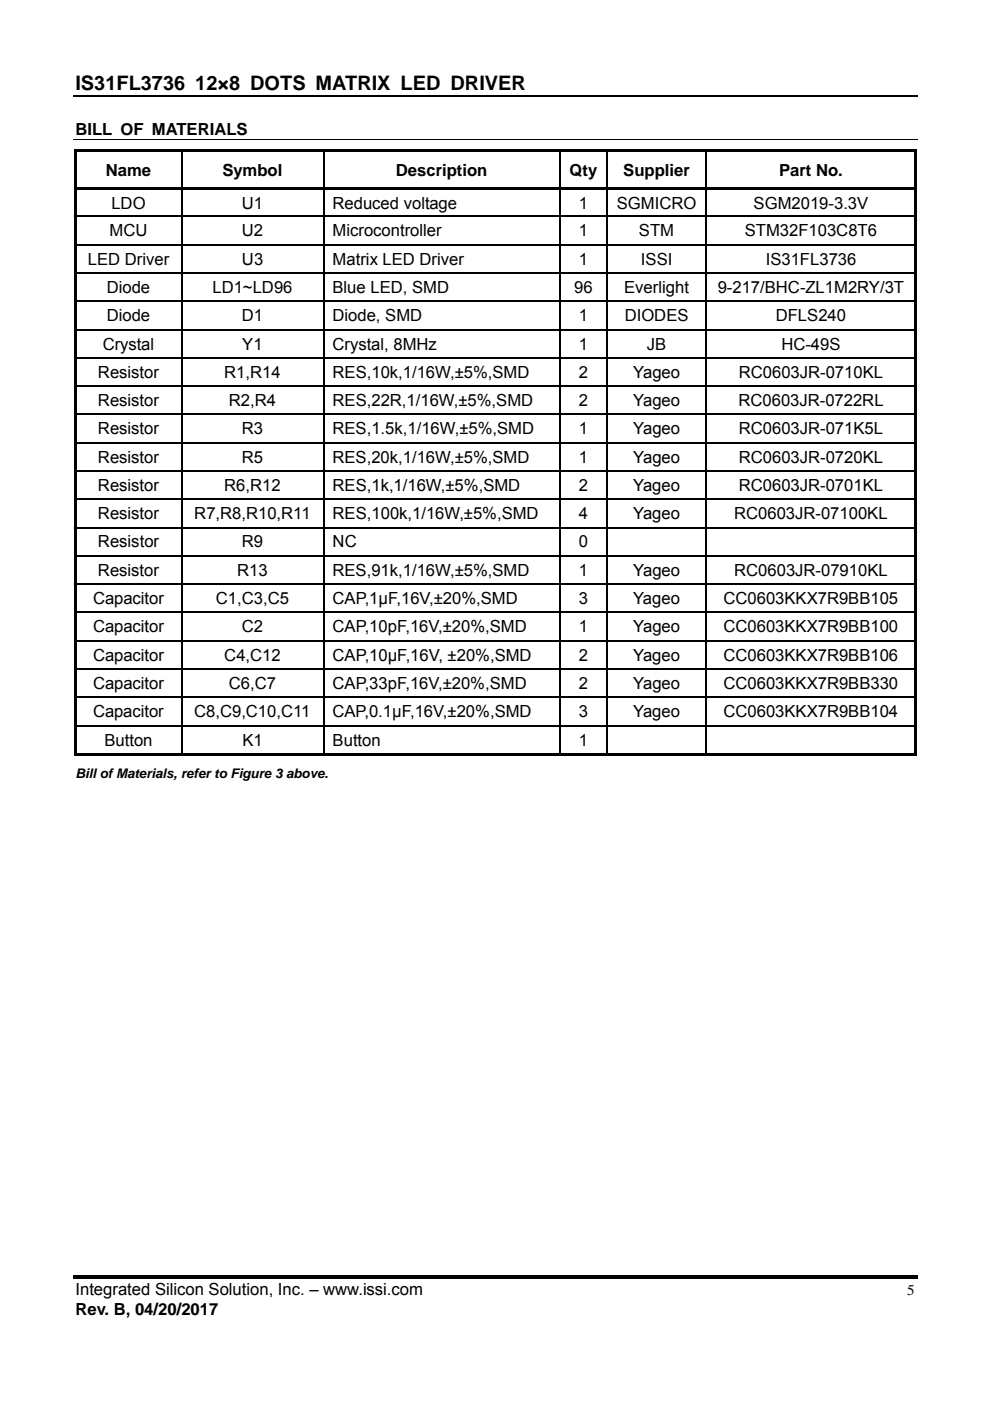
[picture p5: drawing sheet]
<svg xmlns="http://www.w3.org/2000/svg" width="210mm" height="297mm" viewBox="0 0 210 297" stroke-linecap="round" stroke-linejoin="round" font-family="sans-serif">
<defs><g id="words">
<text font-size="4.2" x="16" y="19">IS31FL3736 12×8 DOTS MATRIX LED DRIVER</text>
<g font-size="3.5">
<text x="16" y="28.7">BILL OF MATERIALS</text>
<text x="22.4" y="37.3">Name</text>
<text x="47.2" y="37.3">Symbol</text>
<text x="84" y="37.3">Description</text>
<text x="120.8" y="37.3">Qty</text>
<text x="132.2" y="37.3">Supplier</text>
<text x="165.2" y="37.3">Part No.</text>
<text x="23.6" y="44.3">LDO</text>
<text x="51.3" y="44.3">U1</text>
<text x="70.5" y="44.3">Reduced voltage</text>
<text x="122.8" y="44.3">1</text>
<text x="130.8" y="44.3">SGMICRO</text>
<text x="159.8" y="44.3">SGM2019-3.3V</text>
<text x="23.2" y="50.1">MCU</text>
<text x="51.3" y="50.1">U2</text>
<text x="70.5" y="50.1">Microcontroller</text>
<text x="122.8" y="50.1">1</text>
<text x="135.5" y="50.1">STM</text>
<text x="158" y="50.1">STM32F103C8T6</text>
<text x="18.6" y="56.1">LED Driver</text>
<text x="51.3" y="56.1">U3</text>
<text x="70.6" y="56.1">Matrix LED Driver</text>
<text x="122.8" y="56.1">1</text>
<text x="135.9" y="56.1">ISSI</text>
<text x="162.4" y="56.1">IS31FL3736</text>
<text x="22.6" y="62.1">Diode</text>
<text x="45.1" y="62.1">LD1~LD96</text>
<text x="70.5" y="62.1">Blue LED, SMD</text>
<text x="121.8" y="62.1">96</text>
<text x="132.4" y="62.1">Everlight</text>
<text x="152.2" y="62.1">9-217/BHC-ZL1M2RY/3T</text>
<text x="22.6" y="68.1">Diode</text>
<text x="51.3" y="68.1">D1</text>
<text x="70.5" y="68.1">Diode, SMD</text>
<text x="122.8" y="68.1">1</text>
<text x="132.5" y="68.1">DIODES</text>
<text x="164.5" y="68.1">DFLS240</text>
<text x="21.8" y="74.1">Crystal</text>
<text x="51.4" y="74.1">Y1</text>
<text x="70.5" y="74.1">Crystal, 8MHz</text>
<text x="122.8" y="74.1">1</text>
<text x="137.2" y="74.1">JB</text>
<text x="165.7" y="74.1">HC-49S</text>
<text x="20.8" y="80.1">Resistor</text>
<text x="47.6" y="80.1">R1,R14</text>
<text x="70.5" y="80.1">RES,10k,1/16W,±5%,SMD</text>
<text x="122.8" y="80.1">2</text>
<text x="134.3" y="80.1">Yageo</text>
<text x="156.7" y="80.1">RC0603JR-0710KL</text>
<text x="20.8" y="86.1">Resistor</text>
<text x="48.5" y="86.1">R2,R4</text>
<text x="70.5" y="86.1">RES,22R,1/16W,±5%,SMD</text>
<text x="122.8" y="86.1">2</text>
<text x="134.3" y="86.1">Yageo</text>
<text x="156.6" y="86.1">RC0603JR-0722RL</text>
<text x="20.8" y="92.1">Resistor</text>
<text x="51.3" y="92.1">R3</text>
<text x="70.5" y="92.1">RES,1.5k,1/16W,±5%,SMD</text>
<text x="122.8" y="92.1">1</text>
<text x="134.3" y="92.1">Yageo</text>
<text x="156.7" y="92.1">RC0603JR-071K5L</text>
<text x="20.8" y="98.1">Resistor</text>
<text x="51.3" y="98.1">R5</text>
<text x="70.5" y="98.1">RES,20k,1/16W,±5%,SMD</text>
<text x="122.8" y="98.1">1</text>
<text x="134.3" y="98.1">Yageo</text>
<text x="156.7" y="98.1">RC0603JR-0720KL</text>
<text x="20.8" y="104.1">Resistor</text>
<text x="47.6" y="104.1">R6,R12</text>
<text x="70.5" y="104.1">RES,1k,1/16W,±5%,SMD</text>
<text x="122.8" y="104.1">2</text>
<text x="134.3" y="104.1">Yageo</text>
<text x="156.7" y="104.1">RC0603JR-0701KL</text>
<text x="20.8" y="110.1">Resistor</text>
<text x="41.2" y="110.1">R7,R8,R10,R11</text>
<text x="70.6" y="110.1">RES,100k,1/16W,±5%,SMD</text>
<text x="122.8" y="110.1">4</text>
<text x="134.3" y="110.1">Yageo</text>
<text x="155.7" y="110.1">RC0603JR-07100KL</text>
<text x="20.8" y="116.1">Resistor</text>
<text x="51.3" y="116.1">R9</text>
<text x="70.6" y="116.1">NC</text>
<text x="122.8" y="116.1">0</text>
<text x="20.8" y="122.1">Resistor</text>
<text x="50.3" y="122.1">R13</text>
<text x="70.5" y="122.1">RES,91k,1/16W,±5%,SMD</text>
<text x="122.8" y="122.1">1</text>
<text x="134.3" y="122.1">Yageo</text>
<text x="155.7" y="122.1">RC0603JR-07910KL</text>
<text x="19.7" y="128.1">Capacitor</text>
<text x="45.8" y="128.1">C1,C3,C5</text>
<text x="70.5" y="128.1">CAP,1µF,16V,±20%,SMD</text>
<text x="122.8" y="128.1">3</text>
<text x="134.3" y="128.1">Yageo</text>
<text x="153.5" y="128.1">CC0603KKX7R9BB105</text>
<text x="19.7" y="134.1">Capacitor</text>
<text x="51.3" y="134.1">C2</text>
<text x="70.6" y="134.1">CAP,10pF,16V,±20%,SMD</text>
<text x="122.8" y="134.1">1</text>
<text x="134.3" y="134.1">Yageo</text>
<text x="153.5" y="134.1">CC0603KKX7R9BB100</text>
<text x="19.7" y="140.1">Capacitor</text>
<text x="47.6" y="140.1">C4,C12</text>
<text x="70.5" y="140.1">CAP,10µF,16V, ±20%,SMD</text>
<text x="122.8" y="140.1">2</text>
<text x="134.3" y="140.1">Yageo</text>
<text x="153.5" y="140.1">CC0603KKX7R9BB106</text>
<text x="19.7" y="146.1">Capacitor</text>
<text x="48.5" y="146.1">C6,C7</text>
<text x="70.5" y="146.1">CAP,33pF,16V,±20%,SMD</text>
<text x="122.8" y="146.1">2</text>
<text x="134.3" y="146.1">Yageo</text>
<text x="153.5" y="146.1">CC0603KKX7R9BB330</text>
<text x="19.7" y="152.1">Capacitor</text>
<text x="41.2" y="152.1">C8,C9,C10,C11</text>
<text x="70.5" y="152.1">CAP,0.1µF,16V,±20%,SMD</text>
<text x="122.8" y="152.1">3</text>
<text x="134.3" y="152.1">Yageo</text>
<text x="153.5" y="152.1">CC0603KKX7R9BB104</text>
<text x="22.1" y="158.1">Button</text>
<text x="51.4" y="158.1">K1</text>
<text x="70.6" y="158.1">Button</text>
<text x="122.8" y="158.1">1</text>
<text x="16" y="274.7">Integrated Silicon Solution, Inc. – www.issi.com</text>
<text x="16" y="278.7">Rev. B, 04/20/2017</text>
</g>
<text font-size="3.2" x="192.4" y="274.7">5</text>
<text font-size="2.8" x="16" y="165">Bill of Materials, refer to Figure 3 above.</text>
</g></defs>
<path d="M15.5 20.4h179" fill="none" stroke="#000" stroke-width=".34"/>
<g fill="#000">
<path d="M15.7 31.7h.6v.6h-.6zM15.7 31.7h134.5v.6h-134.5zM15.7 32.3h.6v7.5h-.6zM150.2 31.7h43.7v.6h-43.7zM150.2 39.8h43.7v.5h-43.7zM193.9 31.7h.5v.6h-.5zM193.9 32.3h.5v7.5h-.5zM15.7 39.8h134.5v.5h-134.5zM15.7 40.3h.6v5.5h-.6zM15.7 45.8h.6v.2h-.6zM15.7 46h.6v5.8h-.6zM15.7 51.8h.6v.2h-.6z"/>
<path d="M15.7 52h.6v5.7h-.6zM15.7 57.7h.6v.3h-.6zM38.4 45.8h.2v.2h-.2zM38.4 51.8h.2v.2h-.2zM38.4 57.7h.2v.3h-.2zM68.5 45.8h.3v.2h-.3zM68.5 51.8h.3v.2h-.3zM68.5 57.7h.3v.3h-.3zM118.6 45.8h.3v.2h-.3zM118.6 51.8h.3v.2h-.3zM118.6 57.7h.3v.3h-.3zM128.7 45.8h.2v.2h-.2z"/>
<path d="M128.7 51.8h.2v.2h-.2zM128.7 57.7h.2v.3h-.2zM149.7 45.8h.2v.2h-.2zM149.7 51.8h.2v.2h-.2zM149.7 57.7h.2v.3h-.2zM193.9 39.8h.5v.5h-.5zM193.9 40.3h.5v5.5h-.5zM193.9 45.8h.5v.2h-.5zM193.9 46h.5v5.8h-.5zM193.9 51.8h.5v.2h-.5zM193.9 52h.5v5.7h-.5zM193.9 57.7h.5v.3h-.5z"/>
<path d="M15.7 58h.6v5.8h-.6zM15.7 63.8h.6v.2h-.6zM15.7 64h.6v5.7h-.6zM15.7 69.7h.6v.3h-.6zM15.7 70h.6v5.7h-.6zM15.7 75.7h.6v.3h-.6zM38.4 63.8h.2v.2h-.2zM38.4 69.7h.2v.3h-.2zM38.4 75.7h.2v.3h-.2zM68.5 63.8h.3v.2h-.3zM68.5 69.7h.3v.3h-.3zM68.5 75.7h.3v.3h-.3z"/>
<path d="M118.6 63.8h.3v.2h-.3zM118.6 69.7h.3v.3h-.3zM118.6 75.7h.3v.3h-.3zM128.7 63.8h.2v.2h-.2zM128.7 69.7h.2v.3h-.2zM128.7 75.7h.2v.3h-.2zM149.7 63.8h.2v.2h-.2zM149.7 69.7h.2v.3h-.2zM149.7 75.7h.2v.3h-.2zM193.9 58h.5v5.8h-.5zM193.9 63.8h.5v.2h-.5zM193.9 64h.5v5.7h-.5z"/>
<path d="M193.9 69.7h.5v.3h-.5zM193.9 70h.5v5.7h-.5zM193.9 75.7h.5v.3h-.5zM15.7 76h.6v5.7h-.6zM15.7 81.7h.6v.3h-.6zM15.7 82h.6v5.7h-.6zM15.7 87.7h.6v.3h-.6zM15.7 88h.6v5.7h-.6zM15.7 93.7h.6v.3h-.6zM15.7 94h.6v5.7h-.6zM38.4 81.7h.2v.3h-.2zM38.4 87.7h.2v.3h-.2z"/>
<path d="M38.4 93.7h.2v.3h-.2zM68.5 81.7h.3v.3h-.3zM68.5 87.7h.3v.3h-.3zM68.5 93.7h.3v.3h-.3zM118.6 81.7h.3v.3h-.3zM118.6 87.7h.3v.3h-.3zM118.6 93.7h.3v.3h-.3zM128.7 81.7h.2v.3h-.2zM128.7 87.7h.2v.3h-.2zM128.7 93.7h.2v.3h-.2zM149.7 81.7h.2v.3h-.2zM149.7 87.7h.2v.3h-.2z"/>
<path d="M149.7 93.7h.2v.3h-.2zM193.9 76h.5v5.7h-.5zM193.9 81.7h.5v.3h-.5zM193.9 82h.5v5.7h-.5zM193.9 87.7h.5v.3h-.5zM193.9 88h.5v5.7h-.5zM193.9 93.7h.5v.3h-.5zM193.9 94h.5v5.7h-.5zM15.7 99.7h.6v.3h-.6zM15.7 100h.6v5.7h-.6zM15.7 105.7h.6v.3h-.6zM15.7 106h.6v5.7h-.6z"/>
<path d="M15.7 111.7h.6v.3h-.6zM15.7 112h.6v5.7h-.6zM15.7 117.7h.6v.3h-.6zM38.4 99.7h.2v.3h-.2zM38.4 105.7h.2v.3h-.2zM38.4 111.7h.2v.3h-.2zM38.4 117.7h.2v.3h-.2zM68.5 99.7h.3v.3h-.3zM68.5 105.7h.3v.3h-.3zM68.5 111.7h.3v.3h-.3zM68.5 117.7h.3v.3h-.3zM118.6 99.7h.3v.3h-.3z"/>
<path d="M118.6 105.7h.3v.3h-.3zM118.6 111.7h.3v.3h-.3zM118.6 117.7h.3v.3h-.3zM128.7 99.7h.2v.3h-.2zM128.7 105.7h.2v.3h-.2zM128.7 111.7h.2v.3h-.2zM128.7 117.7h.2v.3h-.2zM149.7 99.7h.2v.3h-.2zM149.7 105.7h.2v.3h-.2zM149.7 111.7h.2v.3h-.2zM149.7 117.7h.2v.3h-.2zM193.9 99.7h.5v.3h-.5z"/>
<path d="M193.9 100h.5v5.7h-.5zM193.9 105.7h.5v.3h-.5zM193.9 106h.5v5.7h-.5zM193.9 111.7h.5v.3h-.5zM193.9 112h.5v5.7h-.5zM193.9 117.7h.5v.3h-.5zM15.7 118h.6v5.7h-.6zM15.7 123.7h.6v.3h-.6zM15.7 124h.6v5.7h-.6zM15.7 129.7h.6v.3h-.6zM15.7 130h.6v5.7h-.6zM15.7 135.7h.6v.3h-.6z"/>
<path d="M38.4 123.7h.2v.3h-.2zM38.4 129.7h.2v.3h-.2zM38.4 135.7h.2v.3h-.2zM68.5 123.7h.3v.3h-.3zM68.5 129.7h.3v.3h-.3zM68.5 135.7h.3v.3h-.3zM118.6 123.7h.3v.3h-.3zM118.6 129.7h.3v.3h-.3zM118.6 135.7h.3v.3h-.3zM128.7 123.7h.2v.3h-.2zM128.7 129.7h.2v.3h-.2zM128.7 135.7h.2v.3h-.2z"/>
<path d="M149.7 123.7h.2v.3h-.2zM149.7 129.7h.2v.3h-.2zM149.7 135.7h.2v.3h-.2zM193.9 118h.5v5.7h-.5zM193.9 123.7h.5v.3h-.5zM193.9 124h.5v5.7h-.5zM193.9 129.7h.5v.3h-.5zM193.9 130h.5v5.7h-.5zM193.9 135.7h.5v.3h-.5zM15.7 136h.6v5.7h-.6zM15.7 141.7h.6v.3h-.6zM15.7 142h.6v5.7h-.6z"/>
<path d="M15.7 147.7h.6v.3h-.6zM15.7 148h.6v5.7h-.6zM15.7 153.7h.6v.3h-.6zM38.4 141.7h.2v.3h-.2zM38.4 147.7h.2v.3h-.2zM38.4 153.7h.2v.3h-.2zM68.5 141.7h.3v.3h-.3zM68.5 147.7h.3v.3h-.3zM68.5 153.7h.3v.3h-.3zM118.6 141.7h.3v.3h-.3zM118.6 147.7h.3v.3h-.3zM118.6 153.7h.3v.3h-.3z"/>
<path d="M128.7 141.7h.2v.3h-.2zM128.7 147.7h.2v.3h-.2zM128.7 153.7h.2v.3h-.2zM149.7 141.7h.2v.3h-.2zM149.7 147.7h.2v.3h-.2zM149.7 153.7h.2v.3h-.2zM150.2 159.7h43.7v.5h-43.7zM193.9 136h.5v5.7h-.5zM193.9 141.7h.5v.3h-.5zM193.9 142h.5v5.7h-.5zM193.9 147.7h.5v.3h-.5zM193.9 148h.5v5.7h-.5z"/>
<path d="M193.9 153.7h.5v.3h-.5zM15.7 154h.6v6.2h-.6zM15.7 159.7h22.7v.5h-22.7zM38.4 159.7h30.1v.5h-30.1zM68.5 159.7h50.1v.5h-50.1zM118.6 159.7h10.1v.5h-10.1zM128.7 159.7h21v.5h-21zM149.7 159.7h.5v.5h-.5zM193.9 154h.5v6.2h-.5zM193.9 159.7h.5v.5h-.5zM15.5 270.3h179v.7h-179z"/>
</g>
<path d="M15.5 29.5h179" fill="none" stroke="#000" stroke-width=".21"/>
<g fill="none" stroke="#000" stroke-width=".25">
<path d="M38.5 32.3v7.5M68.6 32.3v7.5M118.7 32.3v7.5M128.8 32.3v7.5M149.8 32.3v7.5M16.3 45.9h22.1M16.3 51.9h22.1M16.3 57.9h22.1M38.5 40.3v5.5M38.5 46v5.8M38.5 52v5.7M38.5 58v5.8"/>
<path d="M38.6 45.9h29.9M38.6 51.9h29.9M38.6 57.9h29.9M68.6 40.3v5.5M68.6 46v5.8M68.6 52v5.7M68.6 58v5.8M68.8 45.9h49.8M68.8 51.9h49.8M68.8 57.9h49.8M118.7 40.3v5.5M118.7 46v5.8"/>
<path d="M118.7 52v5.7M118.7 58v5.8M118.9 45.9h9.8M118.9 51.9h9.8M118.9 57.9h9.8M128.8 40.3v5.5M128.8 46v5.8M128.8 52v5.7M128.8 58v5.8M128.9 45.9h20.8M128.9 51.9h20.8M128.9 57.9h20.8"/>
<path d="M149.8 40.3v5.5M149.8 46v5.8M149.8 52v5.7M149.8 58v5.8M149.9 45.9h44M149.9 51.9h44M149.9 57.9h44M16.3 63.9h22.1M16.3 69.9h22.1M16.3 75.9h22.1M38.5 64v5.7M38.5 70v5.7"/>
<path d="M38.5 76v5.7M38.6 63.9h29.9M38.6 69.9h29.9M38.6 75.9h29.9M68.6 64v5.7M68.6 70v5.7M68.6 76v5.7M68.8 63.9h49.8M68.8 69.9h49.8M68.8 75.9h49.8M118.7 64v5.7M118.7 70v5.7"/>
<path d="M118.7 76v5.7M118.9 63.9h9.8M118.9 69.9h9.8M118.9 75.9h9.8M128.8 64v5.7M128.8 70v5.7M128.8 76v5.7M128.9 63.9h20.8M128.9 69.9h20.8M128.9 75.9h20.8M149.8 64v5.7M149.8 70v5.7"/>
<path d="M149.8 76v5.7M149.9 63.9h44M149.9 69.9h44M149.9 75.9h44M16.3 81.9h22.1M16.3 87.9h22.1M16.3 93.9h22.1M16.3 99.9h22.1M38.5 82v5.7M38.5 88v5.7M38.5 94v5.7M38.6 81.9h29.9"/>
<path d="M38.6 87.9h29.9M38.6 93.9h29.9M38.6 99.9h29.9M68.6 82v5.7M68.6 88v5.7M68.6 94v5.7M68.8 81.9h49.8M68.8 87.9h49.8M68.8 93.9h49.8M68.8 99.9h49.8M118.7 82v5.7M118.7 88v5.7"/>
<path d="M118.7 94v5.7M118.9 81.9h9.8M118.9 87.9h9.8M118.9 93.9h9.8M118.9 99.9h9.8M128.8 82v5.7M128.8 88v5.7M128.8 94v5.7M128.9 81.9h20.8M128.9 87.9h20.8M128.9 93.9h20.8M128.9 99.9h20.8"/>
<path d="M149.8 82v5.7M149.8 88v5.7M149.8 94v5.7M149.9 81.9h44M149.9 87.9h44M149.9 93.9h44M149.9 99.9h44M16.3 105.9h22.1M16.3 111.8h22.1M16.3 117.9h22.1M38.5 100v5.7M38.5 106v5.7"/>
<path d="M38.5 112v5.7M38.5 118v5.7M38.6 105.9h29.9M38.6 111.8h29.9M38.6 117.9h29.9M68.6 100v5.7M68.6 106v5.7M68.6 112v5.7M68.6 118v5.7M68.8 105.9h49.8M68.8 111.8h49.8M68.8 117.9h49.8"/>
<path d="M118.7 100v5.7M118.7 106v5.7M118.7 112v5.7M118.7 118v5.7M118.9 105.9h9.8M118.9 111.8h9.8M118.9 117.9h9.8M128.8 100v5.7M128.8 106v5.7M128.8 112v5.7M128.8 118v5.7M128.9 105.9h20.8"/>
<path d="M128.9 111.8h20.8M128.9 117.9h20.8M149.8 100v5.7M149.8 106v5.7M149.8 112v5.7M149.8 118v5.7M149.9 105.9h44M149.9 111.8h44M149.9 117.9h44M16.3 123.8h22.1M16.3 129.8h22.1M16.3 135.8h22.1"/>
<path d="M38.5 124v5.7M38.5 130v5.7M38.5 136v5.7M38.6 123.8h29.9M38.6 129.8h29.9M38.6 135.8h29.9M68.6 124v5.7M68.6 130v5.7M68.6 136v5.7M68.8 123.8h49.8M68.8 129.8h49.8M68.8 135.8h49.8"/>
<path d="M118.7 124v5.7M118.7 130v5.7M118.7 136v5.7M118.9 123.8h9.8M118.9 129.8h9.8M118.9 135.8h9.8M128.8 124v5.7M128.8 130v5.7M128.8 136v5.7M128.9 123.8h20.8M128.9 129.8h20.8M128.9 135.8h20.8"/>
<path d="M149.8 124v5.7M149.8 130v5.7M149.8 136v5.7M149.9 123.8h44M149.9 129.8h44M149.9 135.8h44M16.3 141.8h22.1M16.3 147.8h22.1M16.3 153.8h22.1M38.5 142v5.7M38.5 148v5.7M38.5 154v5.7"/>
<path d="M38.6 141.8h29.9M38.6 147.8h29.9M38.6 153.8h29.9M68.6 142v5.7M68.6 148v5.7M68.6 154v5.7M68.8 141.8h49.8M68.8 147.8h49.8M68.8 153.8h49.8M118.7 142v5.7M118.7 148v5.7M118.7 154v5.7"/>
<path d="M118.9 141.8h9.8M118.9 147.8h9.8M118.9 153.8h9.8M128.8 142v5.7M128.8 148v5.7M128.8 154v5.7M128.9 141.8h20.8M128.9 147.8h20.8M128.9 153.8h20.8M149.8 142v5.7M149.8 148v5.7M149.8 154v5.7"/>
<path d="M149.9 141.8h44M149.9 147.8h44M149.9 153.8h44"/>
</g>
<use href="#words"/>
</svg>
